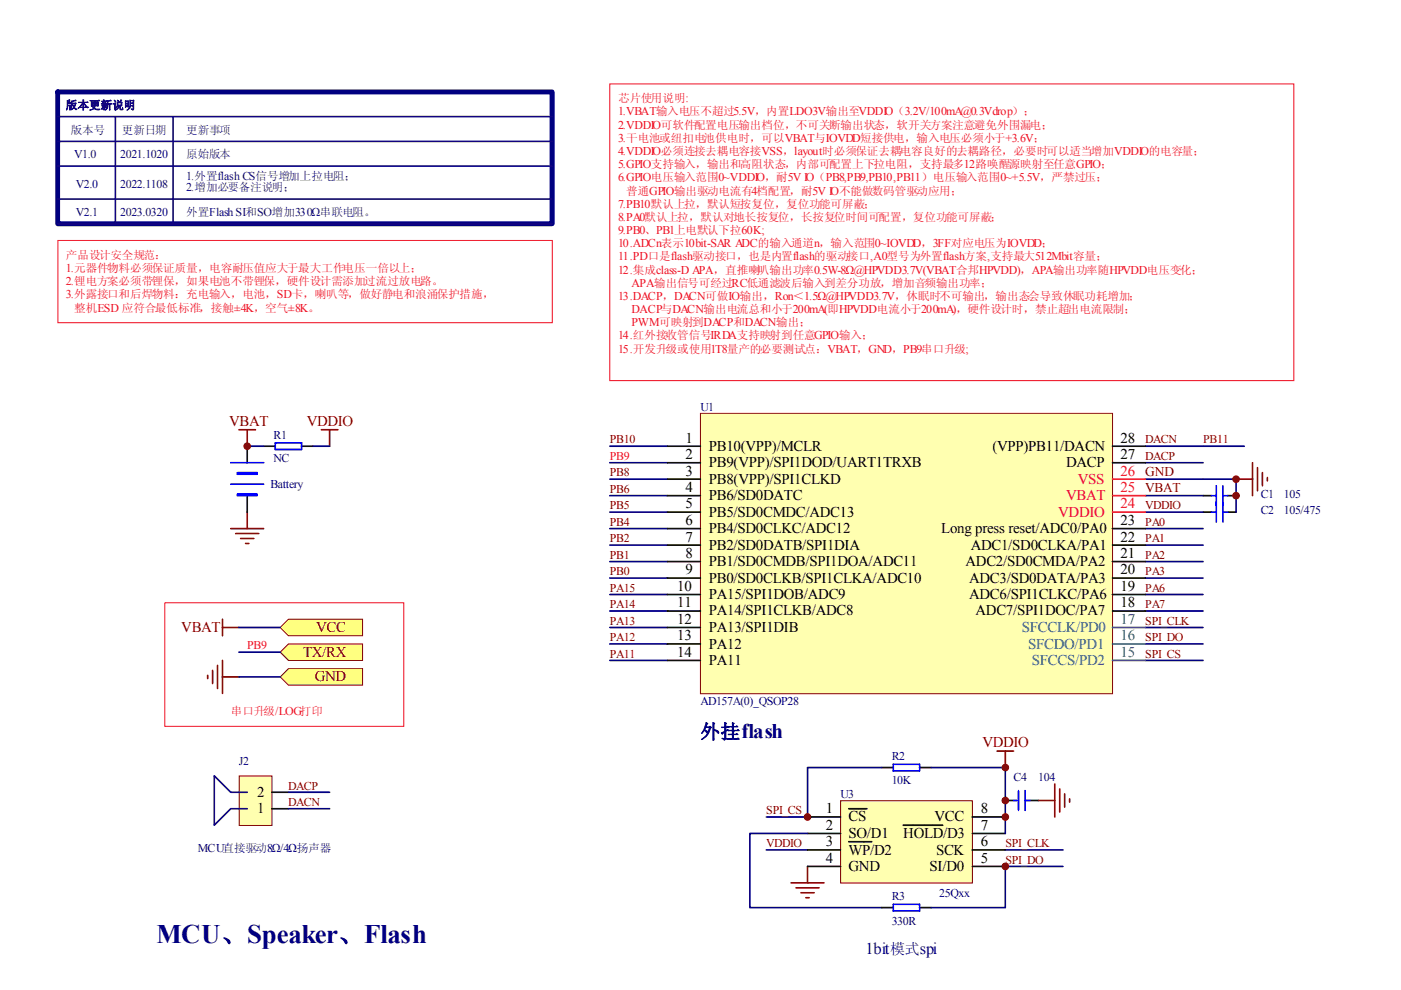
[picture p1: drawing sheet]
<svg xmlns="http://www.w3.org/2000/svg" width="297mm" height="210mm" viewBox="0 0 297 210" stroke-linecap="round" stroke-linejoin="round" font-family="sans-serif">
<defs><g id="words">
<text font-size="5.7" fill="#000080" x="33.2" y="200">MCU、Speaker、Flash</text>
<text font-size="4.2" fill="#000080" x="148.5" y="156.6">外挂flash</text>
<text font-size="3.5" fill="#000080" x="183.5" y="202.3">1bit模式spi</text>
<g font-size="3.2" fill="#800000">
<text x="48.6" y="90.4">VBAT</text>
<text x="65" y="90.4">VDDIO</text>
<text x="38.4" y="134">VBAT</text>
<text x="67.1" y="134">VCC</text>
<text x="64.3" y="139.2">TX/RX</text>
<text x="66.7" y="144.5">GND</text>
<text x="208.3" y="158.4">VDDIO</text>
</g>
<g font-size="3.2">
<text x="145.4" y="93.8">1</text>
<text x="150.3" y="95.6">PB10(VPP)/MCLR</text>
<text x="210.4" y="95.6">(VPP)PB11/DACN</text>
<text x="237.6" y="93.8">28</text>
<text x="145.4" y="100.9">3</text>
<text x="145.4" y="97.3">2</text>
<text x="150.3" y="99.1">PB9(VPP)/SPI1DOD/UART1TRXB</text>
<text x="226.1" y="99.1">DACP</text>
<text x="237.6" y="97.3">27</text>
<text x="145.4" y="107.8">5</text>
<text x="145.4" y="104.3">4</text>
<text x="150.3" y="106">PB6/SD0DATC</text>
<text x="150.3" y="102.5">PB8(VPP)/SPI1CLKD</text>
<text x="145.4" y="111.3">6</text>
<text x="150.3" y="113">PB4/SD0CLKC/ADC12</text>
<text x="150.3" y="109.6">PB5/SD0CMDC/ADC13</text>
<text x="199.6" y="113">Long press reset/ADC0/PA0</text>
<text x="237.6" y="111.3">23</text>
<text x="145.4" y="118.3">8</text>
<text x="145.4" y="114.8">7</text>
<text x="150.3" y="116.5">PB2/SD0DATB/SPI1DIA</text>
<text x="205.8" y="116.5">ADC1/SD0CLKA/PA1</text>
<text x="237.6" y="114.8">22</text>
<text x="237.6" y="118.3">21</text>
<text x="143.6" y="125.2">10</text>
<text x="145.4" y="121.8">9</text>
<text x="150.3" y="123.5">PB0/SD0CLKB/SPI1CLKA/ADC10</text>
<text x="150.3" y="120.1">PB1/SD0CMDB/SPI1DOA/ADC11</text>
<text x="204.7" y="120.1">ADC2/SD0CMDA/PA2</text>
<text x="205.5" y="123.5">ADC3/SD0DATA/PA3</text>
<text x="237.6" y="121.8">20</text>
<text x="237.6" y="125.2">19</text>
<text x="143.6" y="128.8">11</text>
<text x="150.3" y="130.5">PA14/SPI1CLKB/ADC8</text>
<text x="150.3" y="127">PA15/SPI1DOB/ADC9</text>
<text x="205.5" y="127">ADC6/SPI1CLKC/PA6</text>
<text x="206.8" y="130.5">ADC7/SPI1DOC/PA7</text>
<text x="237.6" y="128.8">18</text>
<text x="143.6" y="135.7">13</text>
<text x="143.6" y="132.3">12</text>
<text x="150.3" y="137.5">PA12</text>
<text x="150.3" y="134">PA13/SPI1DIB</text>
<text x="143.6" y="139.2">14</text>
<text x="150.3" y="141">PA11</text>
<text x="54.5" y="172.4">1</text>
<text x="54.5" y="168.9">2</text>
<text x="175.1" y="172.4">1</text>
<text x="207.9" y="172.4">8</text>
<text x="175.1" y="176">2</text>
<text x="175.1" y="179.4">3</text>
<text x="179.9" y="174.2">CS</text>
<text x="179.9" y="177.6">SO/D1</text>
<text x="191.5" y="177.6">HOLD/D3</text>
<text x="198.1" y="174.2">VCC</text>
<text x="207.9" y="179.4">6</text>
<text x="207.9" y="176">7</text>
<text x="175.1" y="182.9">4</text>
<text x="179.9" y="181.2">WP/D2</text>
<text x="179.9" y="184.7">GND</text>
<text x="197.1" y="184.7">SI/D0</text>
<text x="198.5" y="181.2">SCK</text>
<text x="207.9" y="182.9">5</text>
</g>
<g font-size="3.2" fill="#ee0e22">
<text x="237.6" y="100.9">26</text>
<text x="226.1" y="106">VBAT</text>
<text x="228.5" y="102.5">VSS</text>
<text x="237.6" y="107.8">24</text>
<text x="237.6" y="104.3">25</text>
<text x="224.4" y="109.6">VDDIO</text>
</g>
<g font-size="3.2" fill="#008080">
<text x="216.7" y="134">SFCCLK/PD0</text>
<text x="218" y="137.5">SFCDO/PD1</text>
<text x="237.6" y="132.3">17</text>
<text x="237.6" y="135.7">16</text>
<text x="218.8" y="141">SFCCS/PD2</text>
<text x="237.6" y="139.2">15</text>
</g>
<g font-size="2.8" fill="#800000">
<text x="242.8" y="100.9">GND</text>
<text x="242.8" y="104.4">VBAT</text>
</g>
<g font-size="2.5" fill="#ee0e22">
<text x="131.1" y="24.5">1.VBAT输入电压不超过5.5V，内置LDO3V输出至VDDIO（3.2V/100mA@0.3Vdrop）；</text>
<text x="131.1" y="27.3">2.VDDIO可软件配置电压输出档位，不可关断输出状态，软开关方案注意避免外围漏电；</text>
<text x="131.1" y="30.1">3.干电池或纽扣电池供电时，可以VBAT与IOVDD短接供电，输入电压必须小于+3.6V；</text>
<text x="131.1" y="32.9">4.VDDIO必须连接去耦电容接VSS，layout时必须保证去耦电容良好的去耦路径，必要时可以适当增加VDDIO的电容量；</text>
<text x="131.1" y="35.7">5.GPIO支持输入，输出和高阻状态，内部可配置上下拉电阻，支持最多12路唤醒源映射至任意GPIO；</text>
<text x="131.1" y="38.5">6.GPIO电压输入范围0~VDDIO，耐5V IO（PB8,PB9,PB10,PB11）电压输入范围0~+5.5V，严禁过压；</text>
<text x="131.1" y="44">7.PB10默认上拉，默认短按复位，复位功能可屏蔽；</text>
<text x="131.1" y="46.8">8.PA0默认上拉，默认对地长按复位，长按复位时间可配置，复位功能可屏蔽；</text>
<text x="131.1" y="49.6">9.PB0、PB1上电默认下拉60K;</text>
<text x="131.1" y="52.4">10.ADCn表示10bit-SAR ADC的输入通道n，输入范围0~IOVDD，3FF对应电压为IOVDD；</text>
<text x="14" y="57.7">1.元器件物料必须保证质量，电容耐压值应大于最大工作电压一倍以上；</text>
<text x="131.1" y="55.2">11.PD口是flash驱动接口，也是内置flash的驱动接口,A0型号为外置flash方案,支持最大512Mbit容量；</text>
<text x="131.1" y="58">12.集成class-D APA，直推喇叭输出功率0.5W-8Ω@HPVDD3.7V(VBAT合邦HPVDD)，APA输出功率随HPVDD电压变化；</text>
<text x="14" y="60.5">2.锂电方案必须带锂保，如果电池不带锂保，硬件设计需添加过流过放电路。</text>
<text x="14" y="63.3">3.外露接口和后焊物料：充电输入，电池，SD卡，喇叭等，做好静电和浪涌保护措施，</text>
<text x="131.1" y="63.6">13.DACP，DACN可做IO输出，Ron＜1.5Ω@HPVDD3.7V，休眠时不可输出，输出态会导致休眠功耗增加；</text>
<text x="133.9" y="60.8">APA输出信号可经过RC低通滤波后输入到差分功放，增加音频输出功率；</text>
<text x="131.1" y="72">14.红外接收管信号IRDA支持映射到任意GPIO输入；</text>
<text x="133.9" y="66.4">DACP与DACN输出电流总和小于200mA(即HPVDD电流小于200mA)，硬件设计时，禁止超出电流限制；</text>
<text x="133.9" y="69.2">PWM可映射到DACP和DACN输出；</text>
<text x="131.1" y="74.8">15.开发升级或使用1T8量产的必要测试点：VBAT，GND，PB9串口升级;</text>
<text x="129.3" y="97.6">PB9</text>
<text x="52.4" y="137.7">PB9</text>
</g>
<g font-size="2.5" fill="#11037f">
<text x="15.7" y="33.5">V1.0</text>
<text x="25.5" y="33.5">2021.1020</text>
<text x="16.1" y="39.9">V2.0</text>
<text x="25.5" y="39.9">2022.1108</text>
<text x="39.5" y="40.6">2.增加必要备注说明；</text>
<text x="39.5" y="38.1">1.外置flash CS信号增加上拉电阻；</text>
<text x="16.1" y="45.8">V2.1</text>
<text x="25.5" y="45.8">2023.0320</text>
</g>
<g font-size="2.5" fill="#000080">
<text x="148.5" y="87.1">U1</text>
<text x="58" y="93">R1</text>
<text x="58" y="97.9">NC</text>
<text x="57.3" y="103.5">Battery</text>
<text x="267.3" y="105.5">C1</text>
<text x="272.2" y="105.5">105</text>
<text x="267.3" y="109.1">C2</text>
<text x="272.2" y="109.1">105/475</text>
<text x="148.5" y="149.5">AD157A(0)_QSOP28</text>
<text x="189.1" y="161.1">R2</text>
<text x="50.6" y="162.2">J2</text>
<text x="189.1" y="166.3">10K</text>
<text x="214.9" y="165.6">C4</text>
<text x="220.1" y="165.6">104</text>
<text x="178.2" y="169.1">U3</text>
<text x="41.9" y="180.7">MCU直接驱动8Ω/4Ω扬声器</text>
<text x="189.1" y="190.8">R3</text>
<text x="199.1" y="190.1">25Qxx</text>
<text x="189.1" y="196">330R</text>
</g>
<g font-size="2.5" fill="#800000">
<text x="129.3" y="94">PB10</text>
<text x="242.8" y="94">DACN</text>
<text x="255.1" y="94">PB11</text>
<text x="129.3" y="101">PB8</text>
<text x="242.8" y="97.6">DACP</text>
<text x="129.3" y="108">PB5</text>
<text x="129.3" y="104.5">PB6</text>
<text x="242.8" y="108">VDDIO</text>
<text x="129.3" y="111.5">PB4</text>
<text x="242.8" y="111.5">PA0</text>
<text x="129.3" y="115">PB2</text>
<text x="129.3" y="118.5">PB1</text>
<text x="242.8" y="115">PA1</text>
<text x="242.8" y="118.5">PA2</text>
<text x="129.3" y="125.5">PA15</text>
<text x="129.3" y="121.9">PB0</text>
<text x="242.8" y="121.9">PA3</text>
<text x="242.8" y="125.5">PA6</text>
<text x="129.3" y="129">PA14</text>
<text x="242.8" y="129">PA7</text>
<text x="129.3" y="132.4">PA13</text>
<text x="129.3" y="135.9">PA12</text>
<text x="242.8" y="132.4">SPI_CLK</text>
<text x="242.8" y="135.9">SPI_DO</text>
<text x="129.3" y="139.5">PA11</text>
<text x="242.8" y="139.5">SPI_CS</text>
<text x="61.1" y="167.4">DACP</text>
<text x="61.1" y="170.9">DACN</text>
<text x="162.5" y="172.6">SPI_CS</text>
<text x="162.5" y="179.6">VDDIO</text>
<text x="213.2" y="179.6">SPI_CLK</text>
<text x="213.2" y="183.1">SPI_DO</text>
</g>
<g font-size="2.4" fill="#11037f">
<text x="14" y="23.1">版本更新说明</text>
<text x="15" y="28.4">版本号</text>
<text x="25.8" y="28.4">更新日期</text>
<text x="39.5" y="28.4">更新事项</text>
<text x="39.5" y="33.5">原始版本</text>
<text x="39.5" y="45.8">外置Flash SI和SO增加330Ω串联电阻。</text>
</g>
<g font-size="2.4" fill="#ee0e22">
<text x="131.1" y="21.7">芯片使用说明:</text>
<text x="132.8" y="41.2">普通GPIO输出驱动电流有4档配置，耐5V IO不能做数码管驱动应用；</text>
<text x="14" y="54.9">产品设计安全规范：</text>
<text x="15.7" y="66.1">整机ESD 应符合最低标准，接触±4K，空气±8K。</text>
<text x="48.9" y="151.7">串口升级/LOG打印</text>
</g>
</g></defs>
<path d="M50.8 164.6h6.9v10.4h-6.9z" fill="#ffffb0"/>
<path d="M50.7 164.5h7v10.5h-7z" fill="none" stroke="#800000" stroke-width=".21"/>
<path d="M52.4 94.6v3.5M55.9 94.6h2.5M63.9 94.6h2.5M52.4 105.1v3.5M255.1 108.6h1.7M255.1 105.1h1.7M260.3 108.6h1.8M260.3 105.1h1.8M57.7 171.5h3.5M57.7 168h3.5" fill="none" stroke="#000" stroke-width=".35"/>
<g fill="none" stroke="#000080" stroke-width=".35">
<path d="M52.4 94.6h3.5M66.4 94.6h3.5M129.3 94.6h12.2M129.3 98.1h12.2M242.9 94.6h12.2M242.9 98.1h12.2M129.3 101.6h12.2M129.3 105.1h12.2M129.3 108.6h12.2M129.3 112.1h12.2M129.3 115.6h12.2M129.3 119.1h12.2"/>
<path d="M242.9 101.6h19.2v7M242.9 105.1h12.2M242.9 108.6h12.2M242.9 112.1h12.2M242.9 115.6h12.2M242.9 119.1h12.2M129.3 126.1h12.2M129.3 129.5h12.2M129.3 133h12.2M129.3 122.6h12.2M129.3 136.5h12.2M242.9 126.1h12.2"/>
<path d="M242.9 129.5h12.2M242.9 133h12.2M242.9 122.6h12.2M242.9 136.5h12.2M129.3 140h12.2M242.9 140h12.2M61.2 168h8.7M61.2 171.5h8.7"/>
</g>
<g fill="none" stroke="#800000" stroke-width=".35">
<path d="M50.7 91.1h3.5M52.4 91.1v3.5M68.1 91.1h3.5M69.9 91.1v3.5M265.6 98.1v7M266.6 99.2v4.8M48.9 112.1h7M50 113.1h4.9M51 114.2h2.8M52.1 115.2h.7M52.4 108.6v3.5M262.1 101.6h3.5"/>
<path d="M267.7 100.2v2.8M268.7 101.2v.7"/>
</g>
<path d="M48.9 98.1h7M58.4 93.9h5.5v1.4h-5.5zM48.9 102.6h7M256.8 108.6h1.1M256.8 105.1h1.1M257.9 103v7.7M259.3 108.6h1M259.3 103v7.7M259.3 105.1h1" fill="none" stroke="#00f" stroke-width=".35"/>
<g fill="#00f" stroke="#00f" stroke-width=".35">
<path d="M50.3 100.2h4.2v.4h-4.2z" fill-rule="evenodd"/>
<path d="M50.3 104.7h4.2v.4h-4.2z" fill-rule="evenodd"/>
</g>
<path d="M52.4 168h-3.5l-3.5-3.5v10.5l3.5-3.5h3.5" fill="none" stroke="#11037f" stroke-width=".35"/>
<path d="M148.6 87.7h87.3v59.4h-87.3z" fill="#ffffb0"/>
<path d="M148.5 87.6h87.4v59.5h-87.4z" fill="none" stroke="#800000" stroke-width=".21"/>
<g fill="none" stroke="#000" stroke-width=".35">
<path d="M141.5 98.1h7M141.5 94.6h7M235.9 98.1h7M235.9 94.6h7M141.5 112.1h7M141.5 115.6h7M141.5 119.1h7M141.5 108.6h7M141.5 105.1h7M141.5 101.6h7M235.9 112.1h7M235.9 115.6h7"/>
<path d="M235.9 119.1h7M141.5 122.6h7M141.5 136.5h7M141.5 126.1h7M141.5 129.5h7M141.5 133h7M235.9 122.6h7M235.9 126.1h7M235.9 129.5h7M141.5 140h7"/>
</g>
<path d="M235.9 108.6h7M235.9 105.1h7M235.9 101.6h7" fill="none" stroke="#ee0e22" stroke-width=".35"/>
<path d="M235.9 133h7M235.9 136.5h7M235.9 140h7" fill="none" stroke="#008080" stroke-width=".35"/>
<path d="M255.1 94.6h8.7M162.5 173.2h8.7M162.5 180.2h8.7M213.1 180.2h12.3M213.1 183.7h12.3" fill="none" stroke="#000080" stroke-width=".35"/>
<path d="M12.2 19.5h104.9v27.9h-104.9z" fill="none" stroke="#000080" stroke-width="1"/>
<path d="M24.5 24.7v22.7M36.7 24.7v22.7M12.2 47.4h104.9" fill="none" stroke="#11037f" stroke-width=".35"/>
<path d="M211.4 159.2h3.5M213.1 159.2v3.5M167.7 187.2h7M168.8 188.2h4.9M169.8 189.3h2.8M170.9 190.3h.7M171.2 183.7v3.5" fill="none" stroke="#800000" stroke-width=".35"/>
<path d="M178.3 169.9h27.9v17.3h-27.9z" fill="#ffffb0"/>
<path d="M178.2 169.8h28v17.4h-28z" fill="none" stroke="#800000" stroke-width=".21"/>
<g fill="none" stroke="#000" stroke-width=".35">
<path d="M171.2 173.2h7M171.2 176.7h7M180 171.5h3.8M180 178.5h4.8M186.9 162.7h2.5M191.5 175h8.4M195 162.7h2.4M206.2 173.2h6.9M206.2 176.7h6.9M213.1 169.7h1.8M218.4 169.7h1.7M171.2 180.2h7"/>
<path d="M171.2 183.7h7M186.9 192.4h2.5M195 192.4h2.4M206.2 180.2h6.9M206.2 183.7h6.9"/>
</g>
<path d="M189.4 162h5.6v1.4h-5.6zM214.9 169.7h1M215.9 167.6v4.2M217.3 169.7h1.1M217.3 167.6v4.2M189.4 191.7h5.6v1.4h-5.6z" fill="none" stroke="#00f" stroke-width=".35"/>
<path d="M171.2 176.7h-12.2v15.7h27.9M186.9 162.7h-15.7v10.5M197.4 162.7h15.7v14M213.1 183.7v8.7h-15.7" fill="none" stroke="#000080" stroke-width=".35"/>
<path d="M47.2 131.3v3.5M47.2 133h3.5M44 143.2v.7M45.1 142.1v2.8M46.1 141.1v4.9M47.2 140v7M47.2 143.5h3.5M220.1 169.7h3.5M223.6 166.2v7M224.7 167.3v4.9M225.7 168.3v2.8M226.8 169.4v.7" fill="none" stroke="#800000" stroke-width=".35"/>
<path d="M129.3 17.8h145v62.9h-145zM12.3 51h104.8v17.4h-104.8z" fill="none" stroke="#ee0e22" stroke-width=".21"/>
<path d="M12.2 35.2h104.9M12.2 30h104.9M12.2 24.7h104.9M12.2 42.2h104.9" fill="none" stroke="#11037f" stroke-width=".35"/>
<g fill="#800000" stroke="#800000" stroke-width=".21">
<circle cx="52.4" cy="94.6" r=".7"/>
<circle cx="262.1" cy="105.1" r=".7"/>
<circle cx="262.1" cy="101.6" r=".7"/>
<circle cx="171.2" cy="173.2" r=".7"/>
<circle cx="213.1" cy="162.7" r=".7"/>
<circle cx="213.1" cy="173.2" r=".7"/>
<circle cx="213.1" cy="169.7" r=".7"/>
<circle cx="213.1" cy="183.7" r=".7"/>
</g>
<g fill="#ffff80" stroke="#800000" stroke-width=".21">
<path d="M61.2 136.5h15.7v3.5h-15.7l-1.8-1.7z" fill-rule="evenodd"/>
<path d="M61.2 141.8h15.7v3.5h-15.7l-1.8-1.8z" fill-rule="evenodd"/>
<path d="M59.4 133l1.8-1.7h15.7v3.5h-15.7z" fill-rule="evenodd"/>
</g>
<path d="M50.7 133h8.7M50.7 138.3h8.7M50.7 143.5h8.7" fill="none" stroke="#000080" stroke-width=".35"/>
<path d="M34.9 127.8h50.7v26.2h-50.7z" fill="none" stroke="#ee0e22" stroke-width=".21"/>
<use href="#words"/>
</svg>
